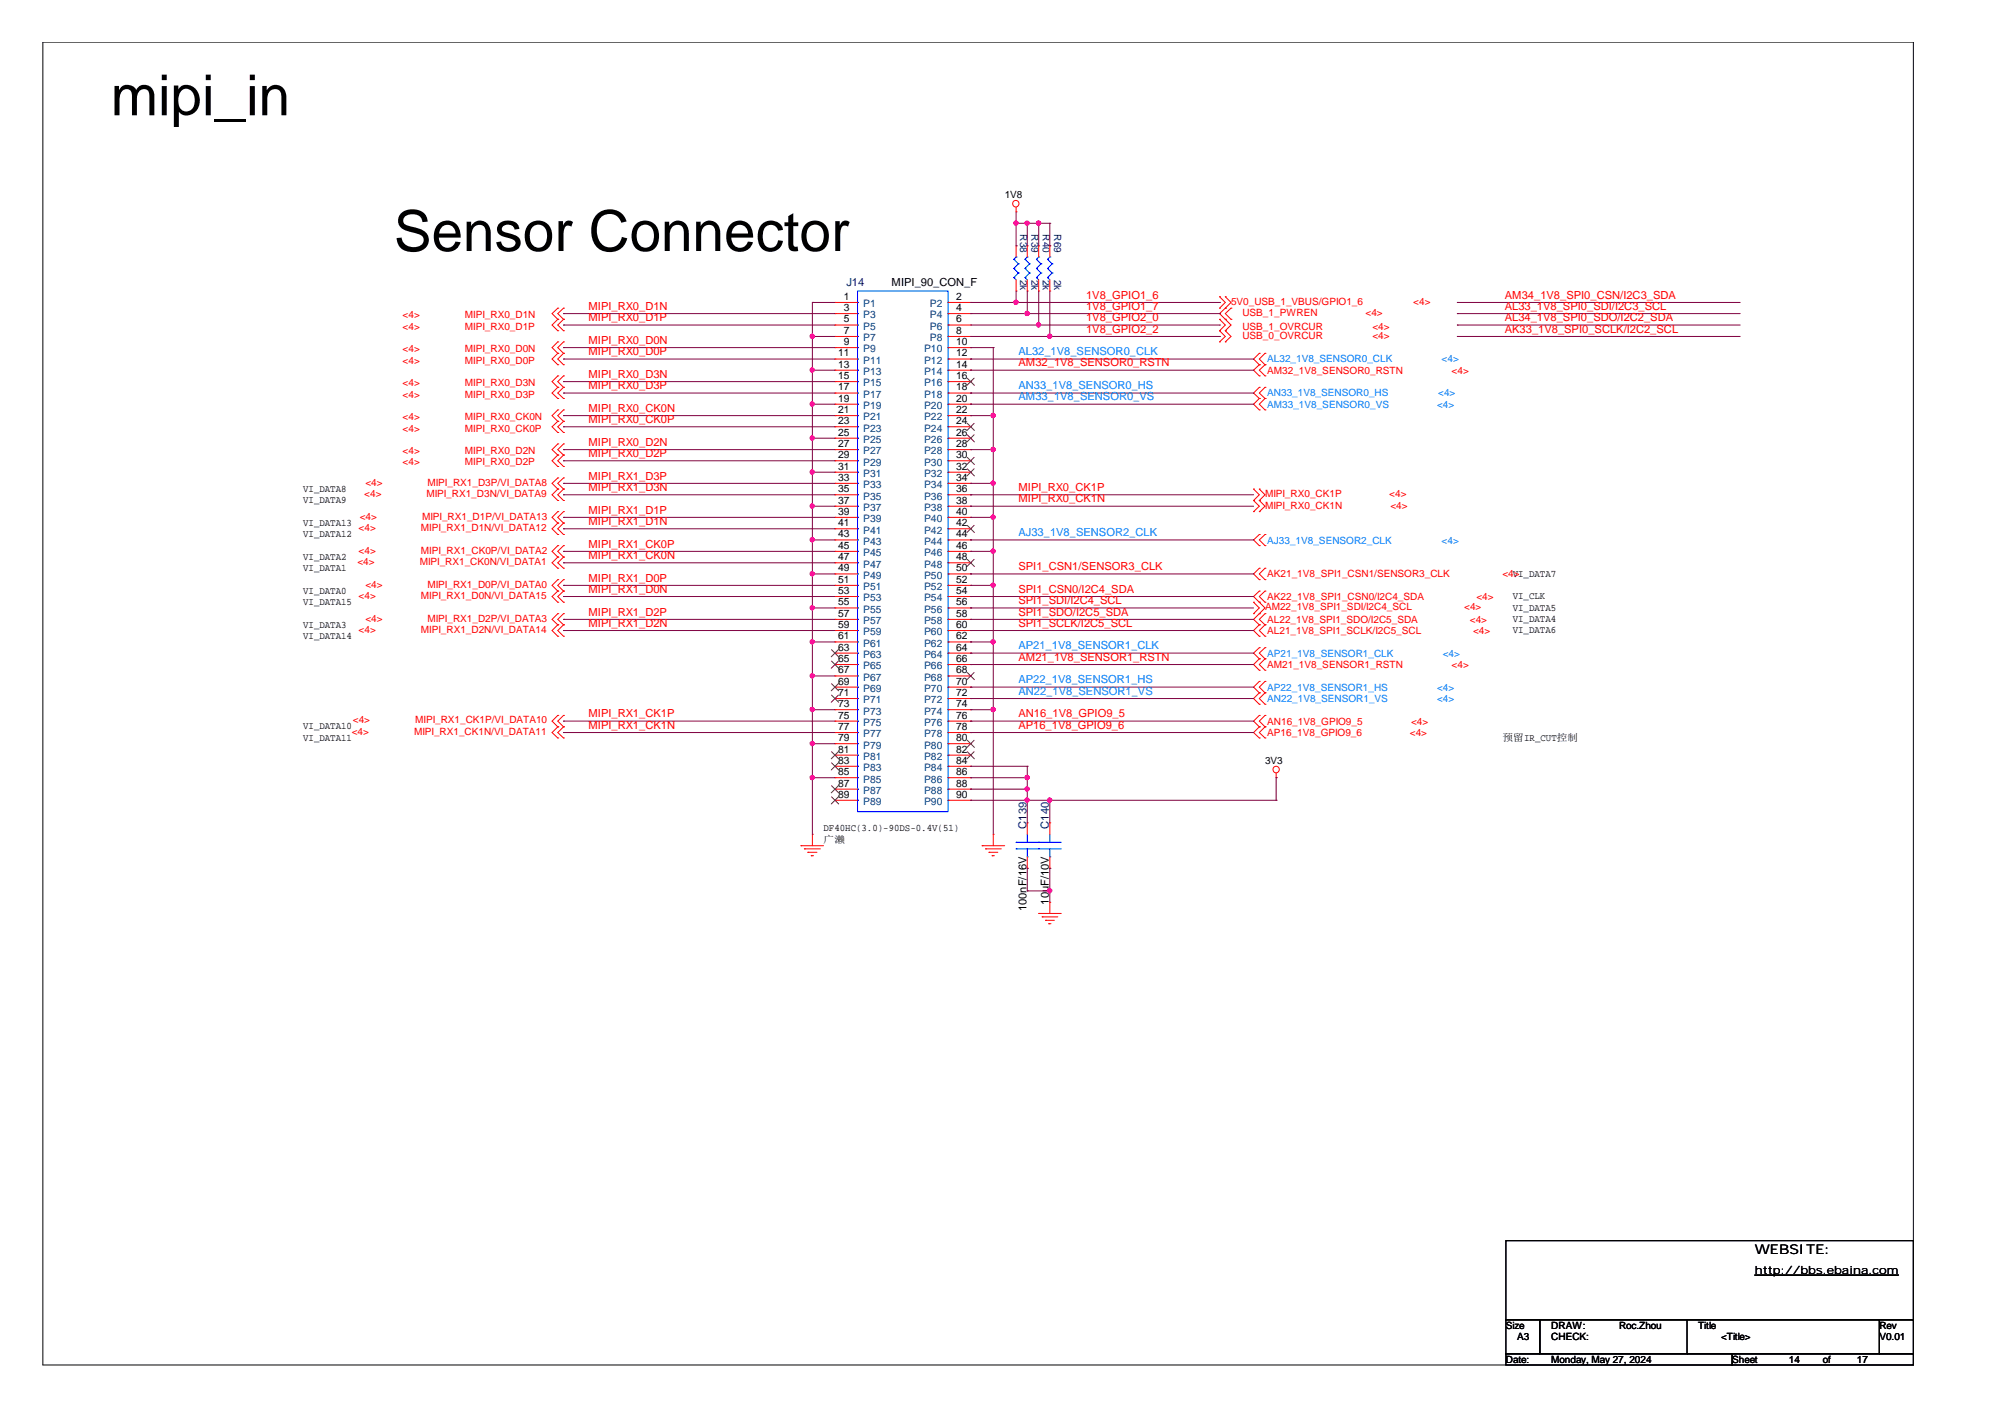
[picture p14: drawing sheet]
<svg xmlns="http://www.w3.org/2000/svg" width="297mm" height="210mm" viewBox="0 0 297 210" stroke-linecap="round" stroke-linejoin="round" font-family="sans-serif">
<defs><g id="words">
<g font-size="8.4">
<text x="16.4" y="17.1">mipi_in</text>
<text x="58.3" y="37.2">Sensor Connector</text>
</g>
<text font-size="2" x="260" y="185.8">WEBSITE:</text>
<g font-size="1.7" fill="#f00">
<text x="87.2" y="45.9">MIPI_RX0_D1N</text>
<text x="87.2" y="47.6">MIPI_RX0_D1P</text>
<text x="160.9" y="44.3">1V8_GPIO1_6</text>
<text x="160.9" y="45.9">1V8_GPIO1_7</text>
<text x="160.9" y="47.6">1V8_GPIO2_0</text>
<text x="222.9" y="44.3">AM34_1V8_SPI0_CSN/I2C3_SDA</text>
<text x="222.9" y="45.9">AL33_1V8_SPI0_SDI/I2C3_SCL</text>
<text x="222.9" y="47.6">AL34_1V8_SPI0_SDO/I2C2_SDA</text>
<text x="87.2" y="50.9">MIPI_RX0_D0N</text>
<text x="87.2" y="52.6">MIPI_RX0_D0P</text>
<text x="160.9" y="49.3">1V8_GPIO2_2</text>
<text x="222.9" y="49.3">AK33_1V8_SPI0_SCLK/I2C2_SCL</text>
<text x="87.2" y="56">MIPI_RX0_D3N</text>
<text x="87.2" y="57.7">MIPI_RX0_D3P</text>
<text x="150.9" y="54.3">AM32_1V8_SENSOR0_RSTN</text>
<text x="87.2" y="61">MIPI_RX0_CK0N</text>
<text x="87.2" y="62.7">MIPI_RX0_CK0P</text>
<text x="87.2" y="66.1">MIPI_RX0_D2N</text>
<text x="87.2" y="67.7">MIPI_RX0_D2P</text>
<text x="87.2" y="71">MIPI_RX1_D3P</text>
<text x="87.2" y="72.7">MIPI_RX1_D3N</text>
<text x="87.2" y="76.1">MIPI_RX1_D1P</text>
<text x="87.2" y="77.8">MIPI_RX1_D1N</text>
<text x="150.9" y="72.7">MIPI_RX0_CK1P</text>
<text x="150.9" y="74.4">MIPI_RX0_CK1N</text>
<text x="87.2" y="81.1">MIPI_RX1_CK0P</text>
<text x="87.2" y="82.8">MIPI_RX1_CK0N</text>
<text x="87.2" y="86.2">MIPI_RX1_D0P</text>
<text x="87.2" y="87.8">MIPI_RX1_D0N</text>
<text x="150.9" y="84.5">SPI1_CSN1/SENSOR3_CLK</text>
<text x="150.9" y="87.8">SPI1_CSN0/I2C4_SDA</text>
<text x="150.9" y="89.5">SPI1_SDI/I2C4_SCL</text>
<text x="87.2" y="91.2">MIPI_RX1_D2P</text>
<text x="87.2" y="92.9">MIPI_RX1_D2N</text>
<text x="150.9" y="91.2">SPI1_SDO/I2C5_SDA</text>
<text x="150.9" y="92.9">SPI1_SCLK/I2C5_SCL</text>
<text x="150.9" y="97.9">AM21_1V8_SENSOR1_RSTN</text>
<text x="87.2" y="106.3">MIPI_RX1_CK1P</text>
<text x="87.2" y="108">MIPI_RX1_CK1N</text>
<text x="150.9" y="106.3">AN16_1V8_GPIO9_5</text>
<text x="150.9" y="108">AP16_1V8_GPIO9_6</text>
</g>
<g font-size="1.7" fill="#000080">
<text x="125.4" y="42.4">J14</text>
<text x="152.1" y="122.7" transform="rotate(-90 152.1 122.7)">C139</text>
<text x="155.4" y="122.7" transform="rotate(-90 155.4 122.7)">C140</text>
</g>
<g font-size="1.7">
<text x="132.1" y="42.4">MIPI_90_CON_F</text>
<text x="152.1" y="135" transform="rotate(-90 152.1 135)">100nF/16V</text>
<text x="155.4" y="134" transform="rotate(-90 155.4 134)">10uF/10V</text>
<text x="260" y="188.8">http://bbs.ebaina.com</text>
</g>
<g font-size="1.7" fill="#0080ff">
<text x="150.9" y="52.6">AL32_1V8_SENSOR0_CLK</text>
<text x="150.9" y="57.7">AN33_1V8_SENSOR0_HS</text>
<text x="150.9" y="59.3">AM33_1V8_SENSOR0_VS</text>
<text x="150.9" y="79.4">AJ33_1V8_SENSOR2_CLK</text>
<text x="150.9" y="96.2">AP21_1V8_SENSOR1_CLK</text>
<text x="150.9" y="101.2">AP22_1V8_SENSOR1_HS</text>
<text x="150.9" y="102.9">AN22_1V8_SENSOR1_VS</text>
</g>
<g font-size="1.5">
<text x="148.8" y="29.4">1V8</text>
<text x="125" y="44.4">1</text>
<text x="125" y="46.1">3</text>
<text x="125" y="47.8">5</text>
<text x="141.6" y="44.4">2</text>
<text x="141.6" y="46.1">4</text>
<text x="141.6" y="47.8">6</text>
<text x="124.2" y="52.8">11</text>
<text x="125" y="49.5">7</text>
<text x="125" y="51.1">9</text>
<text x="141.6" y="51.1">10</text>
<text x="141.6" y="52.8">12</text>
<text x="141.6" y="49.5">8</text>
<text x="124.2" y="54.5">13</text>
<text x="124.2" y="56.1">15</text>
<text x="124.2" y="57.8">17</text>
<text x="124.2" y="59.5">19</text>
<text x="141.6" y="54.5">14</text>
<text x="141.6" y="56.1">16</text>
<text x="141.6" y="57.8">18</text>
<text x="141.6" y="59.5">20</text>
<text x="124.2" y="61.2">21</text>
<text x="124.2" y="62.8">23</text>
<text x="124.2" y="64.5">25</text>
<text x="141.6" y="61.2">22</text>
<text x="141.6" y="62.8">24</text>
<text x="141.6" y="64.5">26</text>
<text x="124.2" y="66.2">27</text>
<text x="124.2" y="67.9">29</text>
<text x="124.2" y="69.6">31</text>
<text x="124.2" y="71.2">33</text>
<text x="141.6" y="66.2">28</text>
<text x="141.6" y="67.9">30</text>
<text x="141.6" y="69.6">32</text>
<text x="141.6" y="71.2">34</text>
<text x="44.9" y="77.9">VI_DATA13</text>
<text x="44.9" y="74.5">VI_DATA9</text>
<text x="44.9" y="72.8">VI_DATA8</text>
<text x="124.2" y="72.9">35</text>
<text x="124.2" y="74.6">37</text>
<text x="124.2" y="76.3">39</text>
<text x="124.2" y="77.9">41</text>
<text x="141.6" y="72.9">36</text>
<text x="141.6" y="74.6">38</text>
<text x="141.6" y="76.3">40</text>
<text x="141.6" y="77.9">42</text>
<text x="44.9" y="82.9">VI_DATA2</text>
<text x="44.9" y="79.6">VI_DATA12</text>
<text x="124.2" y="79.6">43</text>
<text x="124.2" y="81.3">45</text>
<text x="124.2" y="83">47</text>
<text x="141.6" y="79.6">44</text>
<text x="141.6" y="81.3">46</text>
<text x="141.6" y="83">48</text>
<text x="44.9" y="89.6">VI_DATA15</text>
<text x="44.9" y="87.9">VI_DATA0</text>
<text x="44.9" y="84.6">VI_DATA1</text>
<text x="124.2" y="84.6">49</text>
<text x="124.2" y="86.3">51</text>
<text x="124.2" y="88">53</text>
<text x="124.2" y="89.7">55</text>
<text x="141.6" y="84.6">50</text>
<text x="141.6" y="86.3">52</text>
<text x="141.6" y="88">54</text>
<text x="141.6" y="89.7">56</text>
<text x="224.1" y="85.4">VI_DATA7</text>
<text x="224.1" y="88.8">VI_CLK</text>
<text x="44.9" y="94.6">VI_DATA14</text>
<text x="44.9" y="93">VI_DATA3</text>
<text x="124.2" y="91.4">57</text>
<text x="124.2" y="93">59</text>
<text x="124.2" y="94.7">61</text>
<text x="141.6" y="91.4">58</text>
<text x="141.6" y="93">60</text>
<text x="141.6" y="94.7">62</text>
<text x="224.1" y="90.4">VI_DATA5</text>
<text x="224.1" y="93.8">VI_DATA6</text>
<text x="224.1" y="92.1">VI_DATA4</text>
<text x="124.2" y="96.4">63</text>
<text x="124.2" y="98.1">65</text>
<text x="124.2" y="99.8">67</text>
<text x="124.2" y="101.4">69</text>
<text x="141.6" y="96.4">64</text>
<text x="141.6" y="98.1">66</text>
<text x="141.6" y="99.8">68</text>
<text x="141.6" y="101.4">70</text>
<text x="124.2" y="103.1">71</text>
<text x="124.2" y="104.7">73</text>
<text x="124.2" y="106.4">75</text>
<text x="141.6" y="103.1">72</text>
<text x="141.6" y="104.7">74</text>
<text x="141.6" y="106.4">76</text>
<text x="44.9" y="109.7">VI_DATA11</text>
<text x="44.9" y="108">VI_DATA10</text>
<text x="124.2" y="108.1">77</text>
<text x="124.2" y="109.8">79</text>
<text x="124.2" y="111.5">81</text>
<text x="124.2" y="113.1">83</text>
<text x="141.6" y="108.1">78</text>
<text x="141.6" y="109.8">80</text>
<text x="141.6" y="111.5">82</text>
<text x="141.6" y="113.1">84</text>
<text x="187.4" y="113.2">3V3</text>
<text x="222.6" y="109.7">预留IR_CUT控制</text>
<text x="124.2" y="114.8">85</text>
<text x="124.2" y="116.5">87</text>
<text x="124.2" y="118.2">89</text>
<text x="141.6" y="114.8">86</text>
<text x="141.6" y="116.5">88</text>
<text x="141.6" y="118.2">90</text>
<text x="122" y="124.8">广濑</text>
<text x="122" y="123.1">DF40HC(3.0)-90DS-0.4V(51)</text>
<text x="223.1" y="196.9">Size</text>
<text x="229.8" y="196.9">DRAW:</text>
<text x="239.9" y="196.9">Roc.Zhou</text>
<text x="251.6" y="196.9">Title</text>
<text x="278.4" y="196.9">Rev</text>
<text x="223.1" y="201.9">Date:</text>
<text x="224.8" y="198.5">A3</text>
<text x="229.8" y="198.5">CHECK:</text>
<text x="229.8" y="201.9">Monday, May 27, 2024</text>
<text x="255" y="198.5">&lt;Title&gt;</text>
<text x="256.6" y="201.9">Sheet</text>
<text x="265" y="201.9">14</text>
<text x="270" y="201.9">of</text>
<text x="275.1" y="201.9">17</text>
<text x="278.4" y="198.5">V0.01</text>
</g>
<g font-size="1.5" fill="#000080">
<text x="151.1" y="34.7" transform="rotate(90 151.1 34.7)">R38</text>
<text x="152.8" y="34.7" transform="rotate(90 152.8 34.7)">R39</text>
<text x="154.5" y="34.7" transform="rotate(90 154.5 34.7)">R40</text>
<text x="156.2" y="34.7" transform="rotate(90 156.2 34.7)">R69</text>
<text x="151.1" y="41.5" transform="rotate(90 151.1 41.5)">2k</text>
<text x="152.8" y="41.5" transform="rotate(90 152.8 41.5)">2k</text>
<text x="154.5" y="41.5" transform="rotate(90 154.5 41.5)">2k</text>
<text x="156.2" y="41.5" transform="rotate(90 156.2 41.5)">2k</text>
</g>
<g font-size="1.5" fill="#f00">
<text x="59.6" y="47.2">&lt;4&gt;</text>
<text x="68.9" y="47.2">MIPI_RX0_D1N</text>
<text x="182.4" y="45.1">5V0_USB_1_VBUS/GPIO1_6</text>
<text x="184.1" y="46.8">USB_1_PWREN</text>
<text x="202.3" y="46.8">&lt;4&gt;</text>
<text x="209.4" y="45.1">&lt;4&gt;</text>
<text x="59.6" y="48.8">&lt;4&gt;</text>
<text x="59.6" y="52.2">&lt;4&gt;</text>
<text x="59.6" y="53.9">&lt;4&gt;</text>
<text x="68.9" y="48.8">MIPI_RX0_D1P</text>
<text x="68.9" y="52.2">MIPI_RX0_D0N</text>
<text x="68.9" y="53.9">MIPI_RX0_D0P</text>
<text x="184.1" y="48.8">USB_1_OVRCUR</text>
<text x="184.1" y="50.2">USB_0_OVRCUR</text>
<text x="203.3" y="48.8">&lt;4&gt;</text>
<text x="203.3" y="50.2">&lt;4&gt;</text>
<text x="59.6" y="57.2">&lt;4&gt;</text>
<text x="59.6" y="58.9">&lt;4&gt;</text>
<text x="68.9" y="57.2">MIPI_RX0_D3N</text>
<text x="68.9" y="58.9">MIPI_RX0_D3P</text>
<text x="187.7" y="55.4">AM32_1V8_SENSOR0_RSTN</text>
<text x="215.1" y="55.4">&lt;4&gt;</text>
<text x="59.6" y="62.2">&lt;4&gt;</text>
<text x="59.6" y="63.9">&lt;4&gt;</text>
<text x="68.9" y="62.2">MIPI_RX0_CK0N</text>
<text x="68.9" y="63.9">MIPI_RX0_CK0P</text>
<text x="54.1" y="72">&lt;4&gt;</text>
<text x="59.6" y="67.3">&lt;4&gt;</text>
<text x="59.6" y="68.9">&lt;4&gt;</text>
<text x="63.3" y="72">MIPI_RX1_D3P/VI_DATA8</text>
<text x="68.9" y="67.3">MIPI_RX0_D2N</text>
<text x="68.9" y="68.9">MIPI_RX0_D2P</text>
<text x="53.3" y="77">&lt;4&gt;</text>
<text x="54" y="73.6">&lt;4&gt;</text>
<text x="62.5" y="77">MIPI_RX1_D1P/VI_DATA13</text>
<text x="63.2" y="73.6">MIPI_RX1_D3N/VI_DATA9</text>
<text x="187.4" y="73.6">MIPI_RX0_CK1P</text>
<text x="187.4" y="75.3">MIPI_RX0_CK1N</text>
<text x="205.8" y="73.6">&lt;4&gt;</text>
<text x="206" y="75.3">&lt;4&gt;</text>
<text x="53" y="83.7">&lt;4&gt;</text>
<text x="53.1" y="82">&lt;4&gt;</text>
<text x="53.1" y="78.7">&lt;4&gt;</text>
<text x="62.2" y="83.7">MIPI_RX1_CK0N/VI_DATA1</text>
<text x="62.4" y="82">MIPI_RX1_CK0P/VI_DATA2</text>
<text x="62.4" y="78.7">MIPI_RX1_D1N/VI_DATA12</text>
<text x="53.1" y="88.7">&lt;4&gt;</text>
<text x="54.1" y="87.1">&lt;4&gt;</text>
<text x="62.4" y="88.7">MIPI_RX1_D0N/VI_DATA15</text>
<text x="63.3" y="87.1">MIPI_RX1_D0P/VI_DATA0</text>
<text x="187.7" y="85.5">AK21_1V8_SPI1_CSN1/SENSOR3_CLK</text>
<text x="187.7" y="88.9">AK22_1V8_SPI1_CSN0/I2C4_SDA</text>
<text x="218.7" y="88.9">&lt;4&gt;</text>
<text x="222.6" y="85.5">&lt;4&gt;</text>
<text x="53.1" y="93.7">&lt;4&gt;</text>
<text x="54.1" y="92.1">&lt;4&gt;</text>
<text x="62.4" y="93.7">MIPI_RX1_D2N/VI_DATA14</text>
<text x="63.3" y="92.1">MIPI_RX1_D2P/VI_DATA3</text>
<text x="187.4" y="90.4">AM22_1V8_SPI1_SDI/I2C4_SCL</text>
<text x="187.7" y="92.3">AL22_1V8_SPI1_SDO/I2C5_SDA</text>
<text x="187.7" y="93.9">AL21_1V8_SPI1_SCLK/I2C5_SCL</text>
<text x="216.9" y="90.4">&lt;4&gt;</text>
<text x="217.8" y="92.3">&lt;4&gt;</text>
<text x="218.2" y="93.9">&lt;4&gt;</text>
<text x="187.7" y="98.9">AM21_1V8_SENSOR1_RSTN</text>
<text x="215.1" y="98.9">&lt;4&gt;</text>
<text x="52.3" y="107.2">&lt;4&gt;</text>
<text x="61.5" y="107.2">MIPI_RX1_CK1P/VI_DATA10</text>
<text x="187.7" y="107.3">AN16_1V8_GPIO9_5</text>
<text x="209" y="107.3">&lt;4&gt;</text>
<text x="52.1" y="108.9">&lt;4&gt;</text>
<text x="61.3" y="108.9">MIPI_RX1_CK1N/VI_DATA11</text>
<text x="187.7" y="109">AP16_1V8_GPIO9_6</text>
<text x="208.9" y="109">&lt;4&gt;</text>
</g>
<g font-size="1.5" fill="#004080">
<text x="127.9" y="45.5">P1</text>
<text x="127.9" y="47.2">P3</text>
<text x="137.8" y="45.5">P2</text>
<text x="137.8" y="47.2">P4</text>
<text x="127.9" y="48.9">P5</text>
<text x="127.9" y="50.6">P7</text>
<text x="127.9" y="52.2">P9</text>
<text x="127.9" y="53.9">P11</text>
<text x="136.9" y="52.2">P10</text>
<text x="136.9" y="53.9">P12</text>
<text x="137.8" y="48.9">P6</text>
<text x="137.8" y="50.6">P8</text>
<text x="127.9" y="55.6">P13</text>
<text x="127.9" y="57.2">P15</text>
<text x="127.9" y="58.9">P17</text>
<text x="136.9" y="55.6">P14</text>
<text x="136.9" y="57.2">P16</text>
<text x="136.9" y="58.9">P18</text>
<text x="127.9" y="60.6">P19</text>
<text x="127.9" y="62.3">P21</text>
<text x="127.9" y="63.9">P23</text>
<text x="127.9" y="65.6">P25</text>
<text x="136.9" y="60.6">P20</text>
<text x="136.9" y="62.3">P22</text>
<text x="136.9" y="63.9">P24</text>
<text x="136.9" y="65.6">P26</text>
<text x="127.9" y="67.3">P27</text>
<text x="127.9" y="69">P29</text>
<text x="127.9" y="70.7">P31</text>
<text x="136.9" y="67.3">P28</text>
<text x="136.9" y="69">P30</text>
<text x="136.9" y="70.7">P32</text>
<text x="127.9" y="72.3">P33</text>
<text x="127.9" y="74">P35</text>
<text x="127.9" y="75.7">P37</text>
<text x="127.9" y="77.4">P39</text>
<text x="136.9" y="72.3">P34</text>
<text x="136.9" y="74">P36</text>
<text x="136.9" y="75.7">P38</text>
<text x="136.9" y="77.4">P40</text>
<text x="127.9" y="79.1">P41</text>
<text x="127.9" y="80.7">P43</text>
<text x="127.9" y="82.4">P45</text>
<text x="136.9" y="79.1">P42</text>
<text x="136.9" y="80.7">P44</text>
<text x="136.9" y="82.4">P46</text>
<text x="127.9" y="84.1">P47</text>
<text x="127.9" y="85.7">P49</text>
<text x="127.9" y="87.4">P51</text>
<text x="127.9" y="89.1">P53</text>
<text x="136.9" y="84.1">P48</text>
<text x="136.9" y="85.7">P50</text>
<text x="136.9" y="87.4">P52</text>
<text x="136.9" y="89.1">P54</text>
<text x="127.9" y="90.8">P55</text>
<text x="127.9" y="92.5">P57</text>
<text x="127.9" y="94.1">P59</text>
<text x="127.9" y="95.8">P61</text>
<text x="136.9" y="90.8">P56</text>
<text x="136.9" y="92.5">P58</text>
<text x="136.9" y="94.1">P60</text>
<text x="136.9" y="95.8">P62</text>
<text x="127.9" y="97.5">P63</text>
<text x="127.9" y="99.2">P65</text>
<text x="127.9" y="100.9">P67</text>
<text x="136.9" y="97.5">P64</text>
<text x="136.9" y="99.2">P66</text>
<text x="136.9" y="100.9">P68</text>
<text x="127.9" y="102.5">P69</text>
<text x="127.9" y="104.2">P71</text>
<text x="127.9" y="105.8">P73</text>
<text x="127.9" y="107.5">P75</text>
<text x="136.9" y="102.5">P70</text>
<text x="136.9" y="104.2">P72</text>
<text x="136.9" y="105.8">P74</text>
<text x="136.9" y="107.5">P76</text>
<text x="127.9" y="109.2">P77</text>
<text x="127.9" y="110.9">P79</text>
<text x="127.9" y="112.6">P81</text>
<text x="136.9" y="109.2">P78</text>
<text x="136.9" y="110.9">P80</text>
<text x="136.9" y="112.6">P82</text>
<text x="127.9" y="114.2">P83</text>
<text x="127.9" y="115.9">P85</text>
<text x="127.9" y="117.6">P87</text>
<text x="127.9" y="119.3">P89</text>
<text x="136.9" y="114.2">P84</text>
<text x="136.9" y="115.9">P86</text>
<text x="136.9" y="117.6">P88</text>
<text x="136.9" y="119.3">P90</text>
</g>
<g font-size="1.5" fill="#0080ff">
<text x="187.7" y="53.7">AL32_1V8_SENSOR0_CLK</text>
<text x="213.6" y="53.7">&lt;4&gt;</text>
<text x="187.7" y="58.7">AN33_1V8_SENSOR0_HS</text>
<text x="213.1" y="58.7">&lt;4&gt;</text>
<text x="187.7" y="60.4">AM33_1V8_SENSOR0_VS</text>
<text x="212.9" y="60.4">&lt;4&gt;</text>
<text x="187.7" y="80.5">AJ33_1V8_SENSOR2_CLK</text>
<text x="213.6" y="80.5">&lt;4&gt;</text>
<text x="187.7" y="97.3">AP21_1V8_SENSOR1_CLK</text>
<text x="213.7" y="97.3">&lt;4&gt;</text>
<text x="187.7" y="102.3">AP22_1V8_SENSOR1_HS</text>
<text x="187.7" y="104">AN22_1V8_SENSOR1_VS</text>
<text x="212.9" y="102.3">&lt;4&gt;</text>
<text x="212.9" y="104">&lt;4&gt;</text>
</g>
</g></defs>
<path d="M6.3 6.2h277.2v196h-277.2zM223.1 183.8h60.4v11.7h-60.4zM223.1 195.5h5v5h-5zM228.1 195.5h50.3v5h-50.3zM249.9 195.5v5M278.4 195.5h5.1v5h-5.1zM223.1 200.5h33.5v1.7h-33.5zM249.9 200.5h.1M256.6 200.5h26.9v1.7h-26.9z" fill="none" stroke="#000" stroke-width=".15"/>
<g fill="none" stroke="#f00" stroke-width=".15">
<path d="M150.5 31.4h.1M150.5 36.4h.1M150.5 30.7v.7M150.5 36.4v1.7M152.2 36.4h.1M152.2 36.4v1.7M153.9 36.4h.1M153.9 36.4v1.7M155.5 36.4h.1M155.5 36.4v1.7M82.6 45.6h.1M82.6 47.3h.1"/>
<path d="M82.6 49h.1M82.6 50.6h.1M82.6 52.3h.1M82.6 54h.1M82.6 55.7h.1M82.6 57.4h.1M82.6 59h.1M82.6 45.6l-.8 .9 .8 .8M82.6 47.3l-.8 .8 .8 .9M82.6 50.6l-.8 .9 .8 .8M82.6 52.3l-.8 .9 .8 .8M82.6 55.7l-.8 .8 .8 .9"/>
<path d="M82.6 57.4l-.8 .8 .8 .8M83.5 45.6h.1M83.5 47.3h.1M83.5 49h.1M83.5 50.6h.1M83.5 52.3h.1M83.5 54h.1M83.5 55.7h.1M83.5 57.4h.1M83.5 59h.1M83.5 45.6l-.9 .9 .9 .8M83.5 47.3l-.9 .8 .9 .9"/>
<path d="M83.5 50.6l-.9 .9 .9 .8M83.5 52.3l-.9 .9 .9 .8M83.5 55.7l-.9 .8 .9 .9M83.5 57.4l-.9 .8 .9 .8M123.7 44.8h.1M123.7 46.5h.1M123.7 48.1h.1M123.7 49.8h.1M123.7 51.5h.1M123.7 53.2h.1M123.7 54.8h.1M123.7 56.5h.1"/>
<path d="M123.7 58.2h.1M123.7 59.9h.1M123.7 44.8h3.3M123.7 46.5h3.3M123.7 48.1h3.3M123.7 49.8h3.3M123.7 51.5h3.3M123.7 53.2h3.3M123.7 54.8h3.3M123.7 56.5h3.3M123.7 58.2h3.3M123.7 59.9h3.3"/>
<path d="M140.5 44.8h3.3M140.5 46.5h3.3M140.5 48.1h3.3M140.5 49.8h3.3M140.5 51.5h3.3M140.5 53.2h3.3M140.5 54.8h3.3M140.5 56.5h3.3M140.5 58.2h3.3M140.5 59.9h3.3M143.8 44.8h.1M143.8 46.5h.1"/>
<path d="M143.8 48.1h.1M143.8 49.8h.1M143.8 51.5h.1M143.8 53.2h.1M143.8 54.8h.1M143.8 56.5h.1M143.8 58.2h.1M143.8 59.9h.1M150.5 43.1h.1M150.5 41.5v1.6M152.2 43.1h.1M152.2 41.5v1.6"/>
<path d="M153.9 43.1h.1M153.9 41.5v1.6M155.5 43.1h.1M155.5 41.5v1.6M180.7 45.6h.1M180.7 44h.1M180.7 47.3h.1M180.7 49h.1M180.7 50.6h.1M180.7 47.3l.8 .8-.8 .9M180.7 49l.8 .8-.8 .8M180.7 44l.8 .8-.8 .8"/>
<path d="M181.5 45.6h.1M181.5 44h.1M181.5 47.3h.1M181.5 49h.1M181.5 50.6h.1M181.5 49l.9 .8-.9 .8M181.5 44l.9 .8-.9 .8M181.5 45.6l-.8 .9 .8 .8M181.5 47.3l.9 .8-.9 .9M182.4 45.6h.1M182.4 47.3h.1M182.4 45.6l-.9 .9 .9 .8"/>
<path d="M186.6 52.3h.1M186.6 54h.1M186.6 55.7h.1M186.6 57.4h.1M186.6 59h.1M186.6 52.3l-.9 .9 .9 .8M186.6 54l-.9 .8 .9 .9M186.6 57.4l-.9 .8 .9 .8M186.6 59l-.9 .9 .9 .8M187.4 54h.1M187.4 52.3h.1M187.4 55.7h.1"/>
<path d="M187.4 59h.1M187.4 57.4h.1M187.4 52.3l-.8 .9 .8 .8M187.4 54l-.8 .8 .8 .9M187.4 57.4l-.8 .8 .8 .8M187.4 59l-.8 .9 .8 .8M82.6 60.7h.1M82.6 62.4h.1M82.6 64.1h.1M82.6 65.8h.1M82.6 67.4h.1M82.6 69.1h.1"/>
<path d="M82.6 70.8h.1M82.6 72.4h.1M82.6 74.1h.1M82.6 77.5h.1M82.6 75.8h.1M82.6 79.2h.1M82.6 60.7l-.8 .9 .8 .8M82.6 62.4l-.8 .8 .8 .9M82.6 65.8l-.8 .8 .8 .8M82.6 67.4l-.8 .9 .8 .8M82.6 70.8l-.8 .8 .8 .8M82.6 72.4l-.8 .9 .8 .8"/>
<path d="M82.6 75.8l-.8 .8 .8 .9M82.6 77.5l-.8 .8 .8 .9M83.5 60.7h.1M83.5 62.4h.1M83.5 64.1h.1M83.5 65.8h.1M83.5 67.4h.1M83.5 69.1h.1M83.5 70.8h.1M83.5 72.4h.1M83.5 74.1h.1M83.5 77.5h.1"/>
<path d="M83.5 75.8h.1M83.5 79.2h.1M83.5 60.7l-.9 .9 .9 .8M83.5 62.4l-.9 .8 .9 .9M83.5 65.8l-.9 .8 .9 .8M83.5 67.4l-.9 .9 .9 .8M83.5 70.8l-.9 .8 .9 .8M83.5 72.4l-.9 .9 .9 .8M83.5 75.8l-.9 .8 .9 .9M83.5 77.5l-.9 .8 .9 .9M123.7 61.6h.1M123.7 63.2h.1"/>
<path d="M123.7 64.9h.1M123.7 66.6h.1M123.7 68.3h.1M123.7 69.9h.1M123.7 71.6h.1M123.7 73.3h.1M123.7 75h.1M123.7 76.6h.1M123.7 78.3h.1M123.7 80h.1M123.7 61.6h3.3M123.7 63.2h3.3"/>
<path d="M123.7 64.9h3.3M123.7 66.6h3.3M123.7 68.3h3.3M123.7 69.9h3.3M123.7 71.6h3.3M123.7 73.3h3.3M123.7 75h3.3M123.7 76.6h3.3M123.7 78.3h3.3M123.7 80h3.3M140.5 61.6h3.3M140.5 63.2h3.3"/>
<path d="M140.5 64.9h3.3M140.5 66.6h3.3M140.5 68.3h3.3M140.5 69.9h3.3M140.5 71.6h3.3M140.5 73.3h3.3M140.5 75h3.3M140.5 76.6h3.3M140.5 78.3h3.3M140.5 80h3.3M143.8 61.6h.1M143.8 63.2h.1"/>
<path d="M143.8 64.9h.1M143.8 66.6h.1M143.8 68.3h.1M143.8 69.9h.1M143.8 71.6h.1M143.8 73.3h.1M143.8 75h.1M143.8 76.6h.1M143.8 78.3h.1M143.8 80h.1M185.7 74.1h.1M185.7 72.4h.1"/>
<path d="M185.7 75.8h.1M185.7 72.4l.9 .9-.9 .8M185.7 74.1l.9 .9-.9 .8M186.6 60.7h.1M186.6 74.1h.1M186.6 72.4h.1M186.6 75.8h.1M186.6 79.2h.1M186.6 72.4l.8 .9-.8 .8M186.6 74.1l.8 .9-.8 .8M186.6 79.2l-.9 .8 .9 .8M187.4 60.7h.1"/>
<path d="M187.4 79.2h.1M187.4 79.2l-.8 .8 .8 .8M82.6 90.9h.1M82.6 92.6h.1M82.6 94.2h.1M82.6 82.5h.1M82.6 80.8h.1M82.6 84.2h.1M82.6 87.6h.1M82.6 85.9h.1M82.6 89.2h.1M82.6 90.9l-.8 .9 .8 .8"/>
<path d="M82.6 92.6l-.8 .8 .8 .8M82.6 80.8l-.8 .9 .8 .8M82.6 82.5l-.8 .9 .8 .8M82.6 85.9l-.8 .8 .8 .9M82.6 87.6l-.8 .8 .8 .8M83.5 90.9h.1M83.5 92.6h.1M83.5 94.2h.1M83.5 82.5h.1M83.5 80.8h.1M83.5 84.2h.1M83.5 87.6h.1"/>
<path d="M83.5 85.9h.1M83.5 89.2h.1M83.5 90.9l-.9 .9 .9 .8M83.5 92.6l-.9 .8 .9 .8M83.5 80.8l-.9 .9 .9 .8M83.5 82.5l-.9 .9 .9 .8M83.5 85.9l-.9 .8 .9 .9M83.5 87.6l-.9 .8 .9 .8M123.7 81.7h.1M123.7 83.4h.1M123.7 85h.1M123.7 86.7h.1"/>
<path d="M123.7 88.4h.1M123.7 90.1h.1M123.7 91.8h.1M123.7 93.4h.1M123.7 95.1h.1M123.7 96.7h.1M123.7 98.4h.1M123.7 81.7h3.3M123.7 83.4h3.3M123.7 85h3.3M123.7 86.7h3.3M123.7 88.4h3.3"/>
<path d="M123.7 90.1h3.3M123.7 91.8h3.3M123.7 93.4h3.3M123.7 95.1h3.3M123.7 96.7h3.3M123.7 98.4h3.3M140.5 81.7h3.3M140.5 83.4h3.3M140.5 85h3.3M140.5 86.7h3.3M140.5 88.4h3.3M140.5 90.1h3.3"/>
<path d="M140.5 91.8h3.3M140.5 93.4h3.3M140.5 95.1h3.3M140.5 96.7h3.3M140.5 98.4h3.3M143.8 81.7h.1M143.8 83.4h.1M143.8 85h.1M143.8 86.7h.1M143.8 88.4h.1M143.8 90.1h.1M143.8 91.8h.1"/>
<path d="M143.8 93.4h.1M143.8 95.1h.1M143.8 96.7h.1M143.8 98.4h.1M185.7 90.9h.1M185.7 89.2h.1M185.7 89.2l.9 .9-.9 .8M186.6 80.8h.1M186.6 84.2h.1M186.6 85.9h.1M186.6 87.6h.1M186.6 89.2h.1"/>
<path d="M186.6 90.9h.1M186.6 92.6h.1M186.6 94.2h.1M186.6 95.9h.1M186.6 97.6h.1M186.6 99.3h.1M186.6 84.2l-.9 .8 .9 .9M186.6 87.6l-.9 .8 1.7 1.7-1.7 1.7 .9 .8M186.6 92.6l-.9 .8 .9 .8M186.6 95.9l-.9 .8 .9 .9M186.6 97.6l-.9 .8 .9 .9M187.4 80.8h.1"/>
<path d="M187.4 85.9h.1M187.4 84.2h.1M187.4 89.2h.1M187.4 87.6h.1M187.4 92.6h.1M187.4 90.9h.1M187.4 94.2h.1M187.4 97.6h.1M187.4 95.9h.1M187.4 99.3h.1M187.4 84.2l-.8 .8 .8 .9M187.4 87.6l-.8 .8 .8 .8"/>
<path d="M187.4 90.9l-.8 .9 .8 .8M187.4 92.6l-.8 .8 .8 .8M187.4 95.9l-.8 .8 .8 .9M187.4 97.6l-.8 .8 .8 .9M82.6 107.7h.1M82.6 106h.1M82.6 109.3h.1M82.6 106l-.8 .8 .8 .9M82.6 107.7l-.8 .8 .8 .8M83.5 107.7h.1M83.5 106h.1M83.5 109.3h.1"/>
<path d="M83.5 106l-.9 .8 .9 .9M83.5 107.7l-.9 .8 .9 .8M123.7 100.1h.1M123.7 101.8h.1M123.7 103.5h.1M123.7 105.1h.1M123.7 106.8h.1M123.7 108.5h.1M123.7 110.2h.1M123.7 111.9h.1M123.7 113.5h.1M123.7 115.2h.1"/>
<path d="M123.7 116.9h.1M123.7 118.5h.1M123.7 100.1h3.3M123.7 101.8h3.3M123.7 103.5h3.3M123.7 105.1h3.3M123.7 106.8h3.3M123.7 108.5h3.3M123.7 110.2h3.3M123.7 111.9h3.3M123.7 113.5h3.3M123.7 115.2h3.3"/>
<path d="M123.7 116.9h3.3M123.7 118.5h3.3M140.5 100.1h3.3M140.5 101.8h3.3M140.5 103.5h3.3M140.5 105.1h3.3M140.5 106.8h3.3M140.5 108.5h3.3M140.5 110.2h3.3M140.5 111.9h3.3M140.5 113.5h3.3M140.5 115.2h3.3"/>
<path d="M140.5 116.9h3.3M140.5 118.5h3.3M143.8 100.1h.1M143.8 101.8h.1M143.8 103.5h.1M143.8 105.1h.1M143.8 106.8h.1M143.8 108.5h.1M143.8 110.2h.1M143.8 111.9h.1M143.8 113.5h.1M143.8 115.2h.1"/>
<path d="M143.8 116.9h.1M143.8 118.5h.1M186.6 100.9h.1M186.6 102.6h.1M186.6 104.3h.1M186.6 106h.1M186.6 107.7h.1M186.6 109.3h.1M186.6 100.9l-.9 .9 .9 .8M186.6 102.6l-.9 .9 .9 .8M186.6 106l-.9 .8 .9 .9M186.6 107.7l-.9 .8 .9 .8"/>
<path d="M187.4 102.6h.1M187.4 100.9h.1M187.4 104.3h.1M187.4 107.7h.1M187.4 106h.1M187.4 109.3h.1M187.4 100.9l-.8 .9 .8 .8M187.4 102.6l-.8 .9 .8 .8M187.4 106l-.8 .8 .8 .9M187.4 107.7l-.8 .8 .8 .8M189.1 115.2h.1M189.1 114.5v.7"/>
<path d="M118.7 125.3h.1M118.7 125.3h3.3M119.2 125.7h.1M119.2 125.7h2.3M119.7 126.3h.1M119.7 126.3h1.3M120.2 126.8h.1M120.2 126.8h.3M120.4 123.6h.1M120.4 123.6v1.7M145.5 125.3h.1M145.5 125.3h3.3"/>
<path d="M146 125.7h.1M146 125.7h2.3M146.5 126.3h.1M146.5 126.3h1.3M147 126.8h.1M147 126.8h.3M147.2 123.6h.1M147.2 123.6v1.7M152.2 121.9h.1M152.2 128.6h.1M152.2 121.9v1.7M152.2 126.9v1.7"/>
<path d="M153.9 135.3h.1M153.9 135.3h3.3M154.4 135.8h.1M154.4 135.8h2.3M154.9 136.3h.1M154.9 136.3h1.3M155.4 136.8h.1M155.4 136.8h.3M155.5 133.7h.1M155.5 121.9h.1M155.5 128.6h.1M155.5 121.9v1.7"/>
<path d="M155.5 126.9v1.7M155.5 133.7v1.6"/>
<circle cx="150.5" cy="30.2" r=".48"/>
<circle cx="189" cy="114" r=".48"/>
</g>
<path d="M260 188.9h21.3" fill="none" stroke="#000" stroke-width=".18"/>
<g fill="none" stroke="#00f" stroke-width=".15">
<path d="M150.2 39.8h.1M150.2 38.4h.1M150.2 39.8l.7 .6M150.2 38.4l.7 .7M150.5 38.1h.1M150.5 38.1l-.3 .3M150.9 39.1h.1M150.9 39.1l-.7 .7M151.8 39.8h.1M151.8 38.4h.1M151.8 39.8l.7 .6M151.8 38.4l.7 .7"/>
<path d="M152.2 38.1h.1M152.2 38.1l-.4 .3M152.5 39.1h.1M152.5 39.1l-.7 .7M153.5 39.8h.1M153.5 38.4h.1M153.5 39.8l.7 .6M153.5 38.4l.7 .7M153.9 38.1h.1M153.9 38.1l-.4 .3M154.2 39.1h.1M154.2 39.1l-.7 .7"/>
<path d="M155.2 39.8h.1M155.2 38.4h.1M155.2 39.8l.7 .6M155.2 38.4l.7 .7M155.5 38.1h.1M155.5 38.1l-.3 .3M155.9 39.1h.1M155.9 39.1l-.7 .7M127 43.1h13.5v77.1h-13.5zM127 44.8h.1M127 46.5h.1M127 48.1h.1"/>
<path d="M127 49.8h.1M127 51.5h.1M127 53.2h.1M127 54.8h.1M127 56.5h.1M127 58.2h.1M127 59.9h.1M140.5 44.8h.1M140.5 46.5h.1M140.5 48.1h.1M140.5 49.8h.1M140.5 51.5h.1"/>
<path d="M140.5 53.2h.1M140.5 54.8h.1M140.5 56.5h.1M140.5 58.2h.1M140.5 59.9h.1M150.2 41.1h.1M150.2 41.1l.3 .4M150.9 40.4h.1M150.9 40.4l-.7 .7M151.8 41.1h.1M151.8 41.1l.4 .4M152.5 40.4h.1"/>
<path d="M152.5 40.4l-.7 .7M153.5 41.1h.1M153.5 41.1l.4 .4M154.2 40.4h.1M154.2 40.4l-.7 .7M155.2 41.1h.1M155.2 41.1l.3 .4M155.9 40.4h.1M155.9 40.4l-.7 .7M127 61.6h.1M127 63.2h.1M127 64.9h.1"/>
<path d="M127 66.6h.1M127 68.3h.1M127 69.9h.1M127 71.6h.1M127 73.3h.1M127 75h.1M127 76.6h.1M127 78.3h.1M127 80h.1M140.5 61.6h.1M140.5 63.2h.1M140.5 64.9h.1"/>
<path d="M140.5 66.6h.1M140.5 68.3h.1M140.5 69.9h.1M140.5 71.6h.1M140.5 73.3h.1M140.5 75h.1M140.5 76.6h.1M140.5 78.3h.1M140.5 80h.1M127 81.7h.1M127 83.4h.1M127 85h.1"/>
<path d="M127 86.7h.1M127 88.4h.1M127 90.1h.1M127 91.8h.1M127 93.4h.1M127 95.1h.1M127 96.7h.1M127 98.4h.1M140.5 81.7h.1M140.5 83.4h.1M140.5 85h.1M140.5 86.7h.1"/>
<path d="M140.5 88.4h.1M140.5 90.1h.1M140.5 91.8h.1M140.5 93.4h.1M140.5 95.1h.1M140.5 96.7h.1M140.5 98.4h.1M127 100.1h.1M127 101.8h.1M127 103.5h.1M127 105.1h.1M127 106.8h.1"/>
<path d="M127 108.5h.1M127 110.2h.1M127 111.9h.1M127 113.5h.1M127 115.2h.1M127 116.9h.1M127 118.5h.1M140.5 100.1h.1M140.5 101.8h.1M140.5 103.5h.1M140.5 105.1h.1M140.5 106.8h.1"/>
<path d="M140.5 108.5h.1M140.5 110.2h.1M140.5 111.9h.1M140.5 113.5h.1M140.5 115.2h.1M140.5 116.9h.1M140.5 118.5h.1M150.5 125.7h.1M150.5 124.8h.1M150.5 125.7h6.7M150.5 124.8h6.7M152.2 126.9h.1"/>
<path d="M152.2 124.8h.1M152.2 123.6v1.2M152.2 125.7v1.2M153.9 125.7h.1M153.9 124.8h.1M155.5 126.9h.1M155.5 124.8h.1M155.5 123.6v1.2M155.5 125.7v1.2"/>
</g>
<g fill="none" stroke="#804000" stroke-width=".15">
<path d="M143.3 56l1.1 1.1M144.3 56l-1 1.1M143.3 62.7l1.1 1.1M143.3 64.4l1.1 1.1M143.3 67.7l1.1 1.1M143.3 69.4l1.1 1.1M143.3 77.8l1.1 1.1M144.3 62.7l-1 1.1M144.3 64.4l-1 1.1M144.3 67.7l-1 1.1M144.3 69.4l-1 1.1M144.3 77.8l-1 1.1"/>
<path d="M123.2 96.2l1 1.1M123.2 97.9l1 1.1M124.2 97.9l-1.1 1.1M124.2 96.2l-1.1 1.1M143.3 82.9l1.1 1M143.3 99.6l1.1 1.1M144.3 82.9l-1 1M144.3 99.6l-1 1.1M123.2 101.3l1 1M123.2 103l1 1M123.2 111.4l1 1M123.2 113l1 1.1"/>
<path d="M123.2 116.4l1 1M123.2 118l1 1.1M124.2 103l-1.1 1M124.2 101.3l-1.1 1M124.2 111.4l-1.1 1M124.2 113l-1.1 1.1M124.2 116.4l-1.1 1M124.2 118l-1.1 1.1M143.3 109.7l1.1 1M143.3 111.4l1.1 1M144.3 109.7l-1 1M144.3 111.4l-1 1"/>
</g>
<g fill="none" stroke="#800040" stroke-width=".15">
<path d="M150.5 33.1h.1M150.5 36.4h.1M150.5 31.4v5M150.5 33.1h5M152.2 33.1h.1M152.2 33.1v3.3M153.9 33.1h.1M153.9 33.1v3.3M155.5 36.4h.1M155.5 33.1h.1M155.5 33.1v3.3M83.5 46.5h.1"/>
<path d="M83.5 48.1h.1M83.5 51.5h.1M83.5 53.2h.1M83.5 56.5h.1M83.5 58.2h.1M83.5 46.5h40.2M83.5 48.1h40.2M83.5 51.5h40.2M83.5 53.2h40.2M83.5 56.5h40.2M83.5 58.2h40.2M120.4 44.8h.1"/>
<path d="M120.4 49.8h.1M120.4 54.8h.1M120.4 59.9h.1M120.4 44.8h3.3M120.4 44.8v78.8M120.4 49.8h3.3M120.4 54.8h3.3M120.4 59.9h3.3M143.8 51.5h.1M143.8 53.2h.1M143.8 54.8h.1M143.8 58.2h.1"/>
<path d="M143.8 59.9h.1M143.8 44.8h36.9M143.8 46.5h36.9M143.8 48.1h36.9M143.8 49.8h36.9M143.8 51.5h3.4M143.8 53.2h41.9M143.8 54.8h41.9M143.8 58.2h41.9M143.8 59.9h41.9M147.2 51.5h.1M147.2 51.5v72.1"/>
<path d="M150.5 44.8h.1M150.5 43.1v1.7M152.2 46.5h.1M152.2 43.1v3.4M153.9 48.1h.1M153.9 43.1v5M155.5 49.8h.1M155.5 43.1v6.7M180.7 44.8h.1M180.7 46.5h.1M180.7 48.1h.1M180.7 49.8h.1"/>
<path d="M215.9 44.8h.1M215.9 46.5h.1M215.9 48.1h.1M215.9 49.8h.1M215.9 44.8h41.9M215.9 46.5h41.9M215.9 48.1h41.9M215.9 49.8h41.9M83.5 61.6h.1M83.5 63.2h.1M83.5 66.6h.1M83.5 68.3h.1"/>
<path d="M83.5 71.6h.1M83.5 73.3h.1M83.5 76.6h.1M83.5 78.3h.1M83.5 61.6h40.2M83.5 63.2h40.2M83.5 66.6h40.2M83.5 68.3h40.2M83.5 71.6h40.2M83.5 73.3h40.2M83.5 76.6h40.2M83.5 78.3h40.2"/>
<path d="M120.4 64.9h.1M120.4 69.9h.1M120.4 75h.1M120.4 80h.1M120.4 64.9h3.3M120.4 69.9h3.3M120.4 75h3.3M120.4 80h3.3M143.8 61.6h.1M143.8 66.6h.1M143.8 71.6h.1M143.8 73.3h.1"/>
<path d="M143.8 75h.1M143.8 76.6h.1M143.8 80h.1M143.8 61.6h3.4M143.8 66.6h3.4M143.8 71.6h3.4M143.8 73.3h41.9M143.8 75h41.9M143.8 76.6h3.4M143.8 80h41.9M147.2 61.6h.1M147.2 66.6h.1"/>
<path d="M147.2 71.6h.1M147.2 76.6h.1M83.5 81.7h.1M83.5 83.4h.1M83.5 86.7h.1M83.5 88.4h.1M83.5 91.8h.1M83.5 93.4h.1M83.5 81.7h40.2M83.5 83.4h40.2M83.5 86.7h40.2M83.5 88.4h40.2"/>
<path d="M83.5 91.8h40.2M83.5 93.4h40.2M120.4 85h.1M120.4 90.1h.1M120.4 95.1h.1M120.4 85h3.3M120.4 90.1h3.3M120.4 95.1h3.3M143.8 81.7h.1M143.8 85h.1M143.8 86.7h.1M143.8 88.4h.1"/>
<path d="M143.8 90.1h.1M143.8 91.8h.1M143.8 93.4h.1M143.8 95.1h.1M143.8 96.7h.1M143.8 98.4h.1M143.8 81.7h3.4M143.8 85h41.9M143.8 86.7h3.4M143.8 88.4h41.9M143.8 90.1h41.9M143.8 91.8h41.9"/>
<path d="M143.8 93.4h41.9M143.8 95.1h3.4M143.8 96.7h41.9M143.8 98.4h41.9M147.2 81.7h.1M147.2 86.7h.1M147.2 95.1h.1M83.5 106.8h.1M83.5 108.5h.1M83.5 106.8h40.2M83.5 108.5h40.2M120.4 100.1h.1"/>
<path d="M120.4 105.1h.1M120.4 110.2h.1M120.4 115.2h.1M120.4 100.1h3.3M120.4 105.1h3.3M120.4 110.2h3.3M120.4 115.2h3.3M143.8 101.8h.1M143.8 103.5h.1M143.8 105.1h.1M143.8 106.8h.1M143.8 108.5h.1"/>
<path d="M143.8 113.5h.1M143.8 115.2h.1M143.8 116.9h.1M143.8 118.5h.1M143.8 101.8h41.9M143.8 103.5h41.9M143.8 105.1h3.4M143.8 106.8h41.9M143.8 108.5h41.9M143.8 113.5h8.4M143.8 115.2h8.4M143.8 116.9h8.4"/>
<path d="M143.8 118.5h45.3M147.2 105.1h.1M152.2 113.5h.1M152.2 115.2h.1M152.2 116.9h.1M152.2 118.5h.1M152.2 113.5v8.4M155.5 118.5h.1M155.5 118.5v3.4M189.1 115.2h.1M189.1 118.5h.1M189.1 115.2v3.3"/>
<path d="M152.2 128.6h.1M152.2 132h.1M152.2 128.6v3.4M152.2 132h3.3M155.5 128.6h.1M155.5 132h.1M155.5 128.6v5.1"/>
</g>
<g fill="#f0f" stroke="#f0f" stroke-width=".15">
<circle cx="120.3" cy="49.8" r=".32"/>
<circle cx="147.1" cy="61.5" r=".32"/>
<circle cx="120.3" cy="59.8" r=".32"/>
<circle cx="120.3" cy="54.8" r=".32"/>
<circle cx="120.3" cy="64.9" r=".32"/>
<circle cx="147.1" cy="66.6" r=".32"/>
<circle cx="120.3" cy="69.9" r=".32"/>
<circle cx="147.1" cy="76.6" r=".32"/>
<circle cx="147.1" cy="71.6" r=".32"/>
<circle cx="120.3" cy="80" r=".32"/>
<circle cx="120.3" cy="75" r=".32"/>
<circle cx="147.1" cy="81.6" r=".32"/>
<circle cx="120.3" cy="85" r=".32"/>
<circle cx="147.1" cy="95.1" r=".32"/>
<circle cx="147.1" cy="86.7" r=".32"/>
<circle cx="120.3" cy="95.1" r=".32"/>
<circle cx="120.3" cy="90" r=".32"/>
<circle cx="120.3" cy="100.1" r=".32"/>
<circle cx="120.3" cy="110.1" r=".32"/>
<circle cx="120.3" cy="105.1" r=".32"/>
<circle cx="147.1" cy="105.1" r=".32"/>
<circle cx="120.3" cy="115.2" r=".32"/>
<circle cx="152.2" cy="116.9" r=".32"/>
<circle cx="152.2" cy="115.2" r=".32"/>
<circle cx="155.5" cy="118.5" r=".32"/>
<circle cx="152.2" cy="118.5" r=".32"/>
<circle cx="155.5" cy="131.9" r=".32"/>
<circle cx="153.9" cy="48.1" r=".32"/>
<circle cx="155.5" cy="49.8" r=".32"/>
<circle cx="150.5" cy="44.8" r=".32"/>
<circle cx="152.2" cy="46.4" r=".32"/>
<circle cx="150.5" cy="33" r=".32"/>
<circle cx="152.2" cy="33" r=".32"/>
<circle cx="153.9" cy="33" r=".32"/>
</g>
<use href="#words"/>
</svg>
